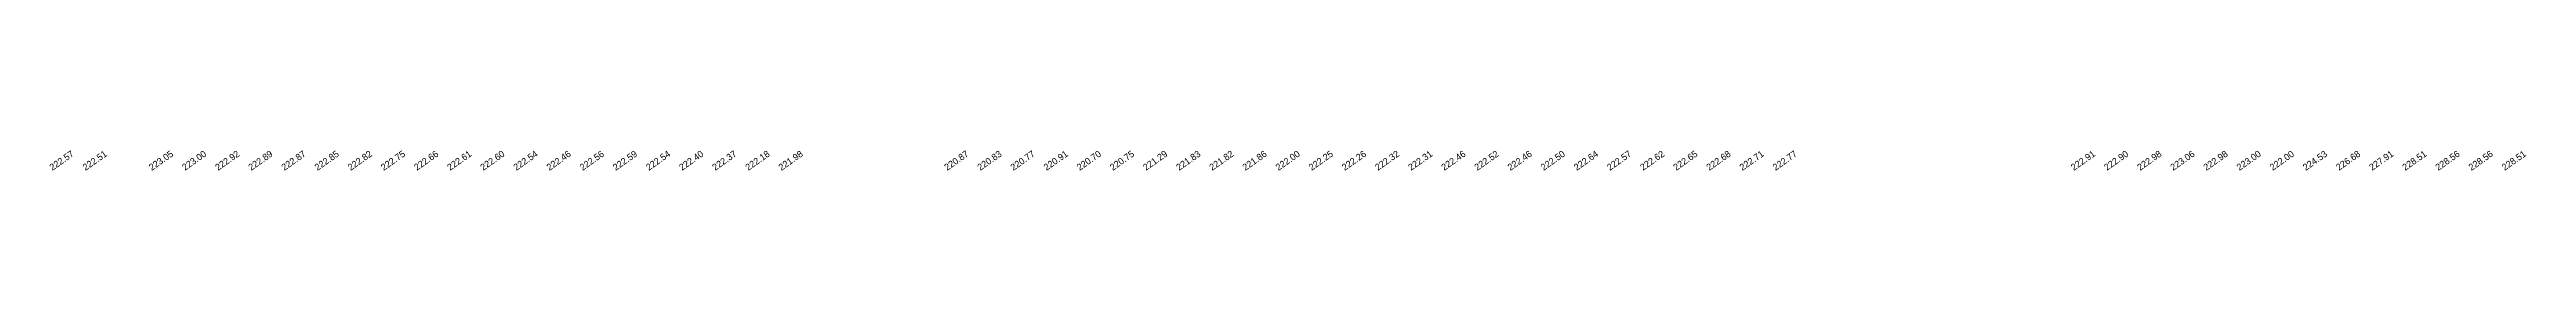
# Model space of a CAD drawing. Extents: x 2322 to 3271, y 4823 to 5326.
# Drawn here: x 2662.2 to 3035.9, y 4993.3 to 4996.3 of the extents above; entities that cross this region are included whole.
import ezdxf

# ---------------------------------------------------------------- set-up
doc = ezdxf.new("R2010")
doc.units = 0
doc.header["$MEASUREMENT"] = 0
doc.layers.add('SPOT LEVEL', color=8, linetype='Continuous')

msp = doc.modelspace()

# ---------------------------------------------------------------- texts
at = {"layer": 'SPOT LEVEL'}
for s, p in [('222.57', (2662.59, 4993.22, 445.99)), ('222.51', (2667.59, 4993.22, 445.93)), ('223.05', (2677.59, 4993.22, 446.47)), ('223.00', (2682.59, 4993.22, 446.42)), ('222.92', (2687.59, 4993.22, 446.33)), ('222.89', (2692.59, 4993.22, 446.31)), ('222.87', (2697.59, 4993.22, 446.29)), ('222.85', (2702.59, 4993.22, 446.26)), ('222.82', (2707.59, 4993.22, 446.24)), ('222.75', (2712.59, 4993.22, 446.16)), ('222.66', (2717.59, 4993.22, 446.07)), ('222.61', (2722.59, 4993.22, 446.02)), ('222.60', (2727.59, 4993.22, 446.02)), ('222.54', (2732.59, 4993.22, 445.96)), ('222.46', (2737.59, 4993.22, 445.87)), ('222.56', (2742.59, 4993.22, 445.98)), ('222.59', (2747.59, 4993.22, 446.01)), ('222.54', (2752.59, 4993.22, 445.96)), ('222.40', (2757.59, 4993.22, 445.82)), ('222.37', (2762.59, 4993.22, 445.79)), ('222.18', (2767.59, 4993.22, 445.6)), ('221.98', (2772.59, 4993.22, 445.4)), ('220.87', (2797.59, 4993.22, 444.29)), ('220.83', (2802.59, 4993.22, 444.25)), ('220.77', (2807.59, 4993.22, 444.19)), ('220.91', (2812.59, 4993.22, 444.33)), ('220.70', (2817.59, 4993.22, 444.12)), ('220.75', (2822.59, 4993.22, 444.16)), ('221.29', (2827.59, 4993.22, 444.71)), ('221.83', (2832.59, 4993.22, 445.25)), ('221.82', (2837.59, 4993.22, 445.24)), ('221.86', (2842.59, 4993.22, 445.27)), ('222.00', (2847.59, 4993.22, 445.42)), ('222.25', (2852.59, 4993.22, 445.67)), ('222.26', (2857.59, 4993.22, 445.68)), ('222.32', (2862.59, 4993.22, 445.74)), ('222.31', (2867.59, 4993.22, 445.73)), ('222.46', (2872.59, 4993.22, 445.88)), ('222.52', (2877.59, 4993.22, 445.94)), ('222.46', (2882.59, 4993.22, 445.87)), ('222.50', (2887.59, 4993.22, 445.91)), ('222.64', (2892.59, 4993.22, 446.06)), ('222.57', (2897.59, 4993.22, 445.99)), ('222.62', (2902.59, 4993.22, 446.04)), ('222.65', (2907.59, 4993.22, 446.07)), ('222.68', (2912.59, 4993.22, 446.1)), ('222.71', (2917.59, 4993.22, 446.13)), ('222.77', (2922.59, 4993.22, 446.19)), ('222.91', (2967.59, 4993.22, 446.33)), ('222.90', (2972.59, 4993.22, 446.31)), ('222.98', (2977.59, 4993.22, 446.39)), ('223.06', (2982.59, 4993.22, 446.48)), ('222.98', (2987.59, 4993.22, 446.39)), ('223.00', (2992.59, 4993.22, 446.42)), ('222.00', (2997.59, 4993.22, 445.42)), ('224.53', (3002.59, 4993.22, 447.94)), ('226.68', (3007.59, 4993.22, 450.1)), ('227.91', (3012.59, 4993.22, 451.33)), ('228.51', (3017.59, 4993.22, 451.93)), ('228.56', (3022.59, 4993.22, 451.97)), ('228.56', (3027.59, 4993.22, 451.98)), ('228.51', (3032.59, 4993.22, 451.93))]:
    msp.add_text(s, height=1, rotation=35, dxfattribs=at).set_placement(p)

doc.saveas('drawing.dxf')
